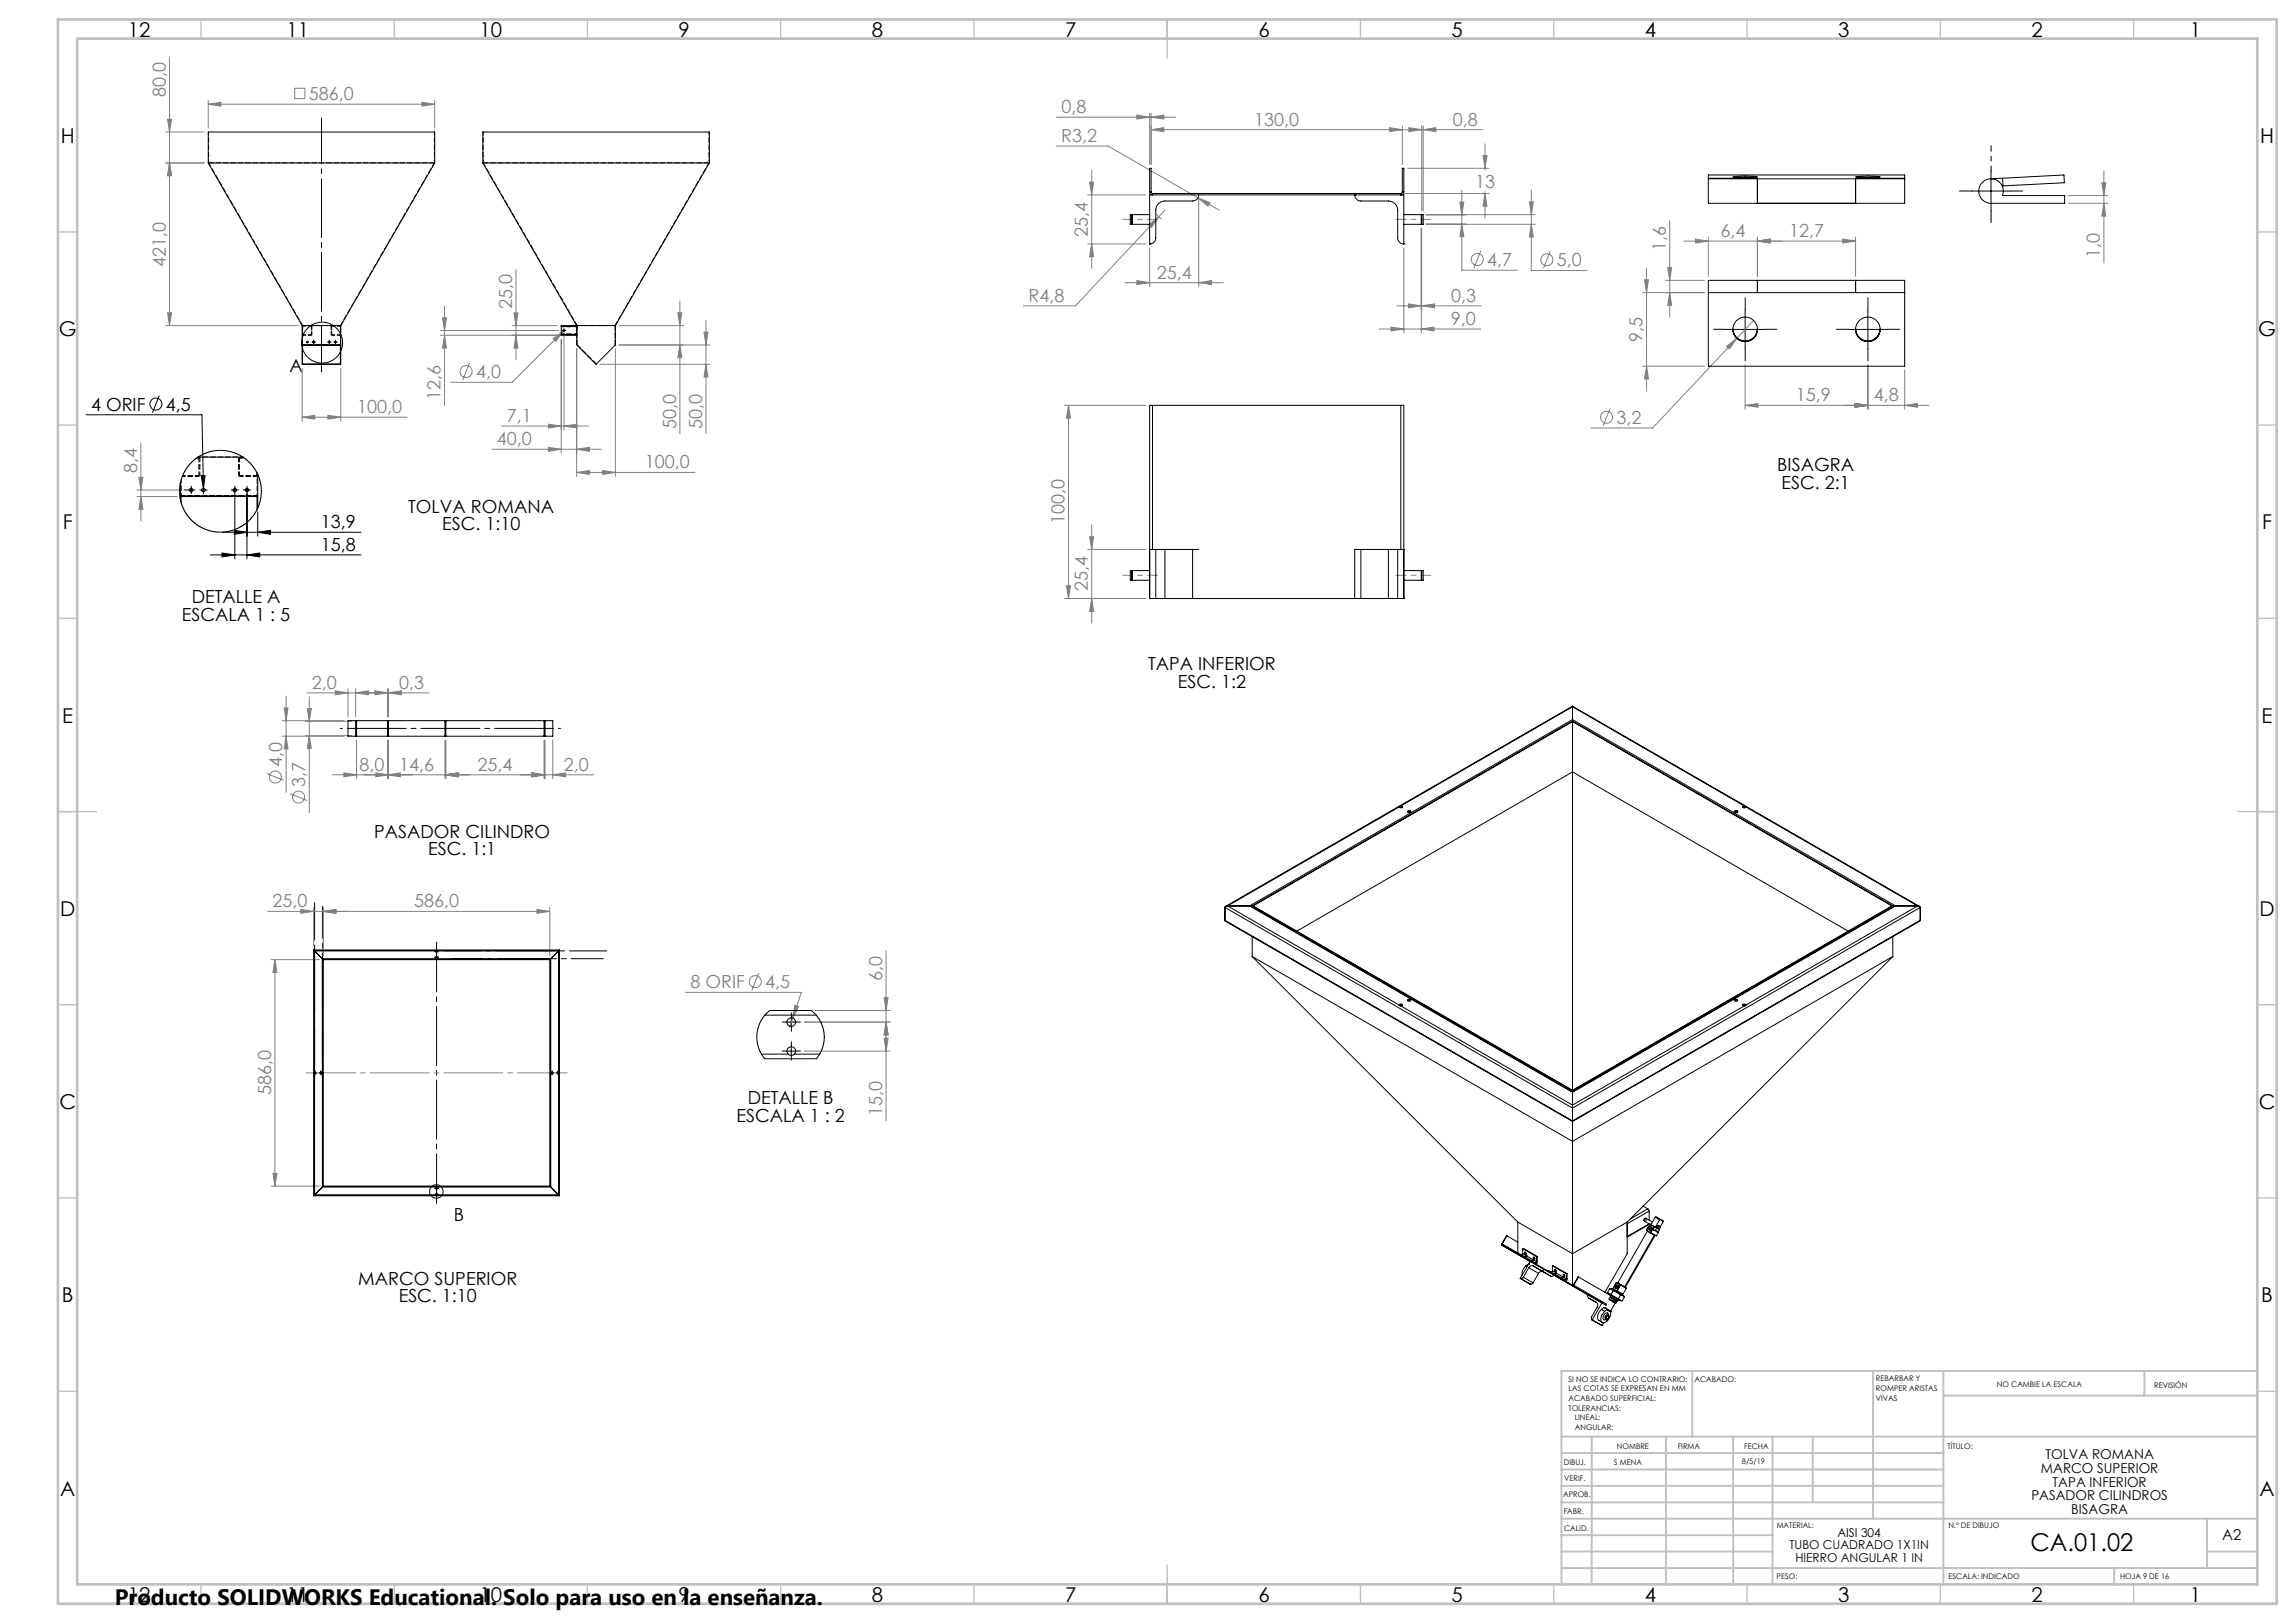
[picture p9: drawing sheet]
<svg xmlns="http://www.w3.org/2000/svg" width="594mm" height="420mm" viewBox="0 0 594 420" stroke-linecap="round" stroke-linejoin="round" font-family="sans-serif">
<defs><g id="words">
<text font-size="6.3" x="525.3" y="401.4">CA.01.02</text>
<text font-size="5.8" x="29.7" y="415.3">Producto SOLIDWORKS Educational. Solo para uso en la enseñanza.</text>
<g font-size="5.3">
<text x="33.1" y="9.5">12</text>
<text x="74.1" y="9.5">11</text>
<text x="124.1" y="9.5">10</text>
<text x="175.6" y="9.5">9</text>
<text x="225.6" y="9.5">8</text>
<text x="275.6" y="9.5">7</text>
<text x="325.6" y="9.5">6</text>
<text x="375.6" y="9.5">5</text>
<text x="425.6" y="9.5">4</text>
<text x="475.6" y="9.5">3</text>
<text x="525.6" y="9.5">2</text>
<text x="566.6" y="9.5">1</text>
<text x="15.7" y="37">H</text>
<text x="584.7" y="37">H</text>
<text x="15.2" y="87">G</text>
<text x="584.2" y="87">G</text>
<text x="16.2" y="137">F</text>
<text x="585.2" y="137">F</text>
<text x="16.1" y="187">E</text>
<text x="585.1" y="187">E</text>
<text x="15.5" y="237">D</text>
<text x="584.5" y="237">D</text>
<text x="15.4" y="287">C</text>
<text x="584.4" y="287">C</text>
<text x="16" y="337">B</text>
<text x="585" y="337">B</text>
<text x="15.5" y="387">A</text>
<text x="584.5" y="387">A</text>
<text x="33.1" y="414.5">12</text>
<text x="74.1" y="414.5">11</text>
<text x="124.1" y="414.5">10</text>
<text x="175.6" y="414.5">9</text>
<text x="225.6" y="414.5">8</text>
<text x="275.6" y="414.5">7</text>
<text x="325.6" y="414.5">6</text>
<text x="375.6" y="414.5">5</text>
<text x="425.6" y="414.5">4</text>
<text x="475.6" y="414.5">3</text>
<text x="525.6" y="414.5">2</text>
<text x="566.6" y="414.5">1</text>
</g>
<g font-size="4.7" fill="#808080">
<text x="42.9" y="25.2" transform="rotate(-90 42.9 25.2)">80,0</text>
<text x="79.9" y="25.9">586,0</text>
<text x="274.6" y="29.3">0,8</text>
<text x="324.5" y="32.5">130,0</text>
<text x="375.8" y="32.5">0,8</text>
<text x="274.5" y="36.8">R3,2</text>
<text x="381.6" y="48.6">13</text>
<text x="281.4" y="61.3" transform="rotate(-90 281.4 61.3)">25,4</text>
<text x="431" y="64.9" transform="rotate(-90 431 64.9)">1,6</text>
<text x="445.1" y="61.3">6,4</text>
<text x="462.9" y="61.3">12,7</text>
<text x="42.9" y="69" transform="rotate(-90 42.9 69)">421,0</text>
<text x="384.8" y="68.8">4,7</text>
<text x="402.8" y="68.9">5,0</text>
<text x="543.3" y="66.7" transform="rotate(-90 543.3 66.7)">1,0</text>
<text x="299.3" y="72.1">25,4</text>
<text x="132.5" y="80" transform="rotate(-90 132.5 80)">25,0</text>
<text x="266.1" y="78.1">R4,8</text>
<text x="375.5" y="78.1">0,3</text>
<text x="375.3" y="84.1">9,0</text>
<text x="425" y="88.4" transform="rotate(-90 425 88.4)">9,5</text>
<text x="123.2" y="97.9">4,0</text>
<text x="92.4" y="106.9">100,0</text>
<text x="114" y="103.5" transform="rotate(-90 114 103.5)">12,6</text>
<text x="464.6" y="103.9">15,9</text>
<text x="484.8" y="103.9">4,8</text>
<text x="131.1" y="109.2">7,1</text>
<text x="174.9" y="110.9" transform="rotate(-90 174.9 110.9)">50,0</text>
<text x="181.6" y="110.9" transform="rotate(-90 181.6 110.9)">50,0</text>
<text x="418.2" y="109.7">3,2</text>
<text x="128.5" y="115.2">40,0</text>
<text x="35.5" y="122.4" transform="rotate(-90 35.5 122.4)">8,4</text>
<text x="166.9" y="121.2">100,0</text>
<text x="275.4" y="135.7" transform="rotate(-90 275.4 135.7)">100,0</text>
<text x="281.4" y="153.1" transform="rotate(-90 281.4 153.1)">25,4</text>
<text x="80.7" y="178.3">2,0</text>
<text x="103.2" y="178.3">0,3</text>
<text x="73" y="198.5" transform="rotate(-90 73 198.5)">4,0</text>
<text x="79" y="203.7" transform="rotate(-90 79 203.7)">3,7</text>
<text x="93" y="199.5">8,0</text>
<text x="103.3" y="199.5">14,6</text>
<text x="123.6" y="199.5">25,4</text>
<text x="145.9" y="199.5">2,0</text>
<text x="70.5" y="234.8">25,0</text>
<text x="107.1" y="234.8">586,0</text>
<text x="178.6" y="255.7">8 ORIF</text>
<text x="198" y="255.7">4,5</text>
<text x="228.2" y="253.8" transform="rotate(-90 228.2 253.8)">6,0</text>
<text x="70.1" y="283.4" transform="rotate(-90 70.1 283.4)">586,0</text>
<text x="228.2" y="288.7" transform="rotate(-90 228.2 288.7)">15,0</text>
</g>
<g font-size="4.7">
<text x="74.9" y="96.2">A</text>
<text x="23.6" y="106.3">4 ORIF</text>
<text x="42.9" y="106.3">4,5</text>
<text x="459.8" y="121.9">BISAGRA</text>
<text x="460.9" y="126.4">ESC. 2:1</text>
<text x="83" y="136.7">13,9</text>
<text x="105.6" y="132.7">TOLVA ROMANA</text>
<text x="114.4" y="137.2">ESC. 1:10</text>
<text x="83" y="142.6">15,8</text>
<text x="47.1" y="160.6">ESCALA 1 : 5</text>
<text x="49.6" y="156.1">DETALLE A</text>
<text x="297.1" y="173.4">TAPA INFERIOR</text>
<text x="304.7" y="177.9">ESC. 1:2</text>
<text x="96.8" y="216.8">PASADOR CILINDRO</text>
<text x="110.7" y="221.3">ESC. 1:1</text>
<text x="193.4" y="285.7">DETALLE B</text>
<text x="190.5" y="290.2">ESCALA 1 : 2</text>
<text x="117.4" y="316">B</text>
<text x="92.7" y="332.5">MARCO SUPERIOR</text>
<text x="103.1" y="337">ESC. 1:10</text>
</g>
<text font-size="3.9" x="574.9" y="398.5">A2</text>
<g font-size="3.5">
<text x="529.2" y="377.6">TOLVA ROMANA</text>
<text x="528" y="381.2">MARCO SUPERIOR</text>
<text x="525.5" y="388.2">PASADOR CILINDROS</text>
<text x="531" y="384.7">TAPA INFERIOR</text>
<text x="535.9" y="391.8">BISAGRA</text>
</g>
<g font-size="3.2">
<text x="463" y="400.9">TUBO CUADRADO 1X1IN</text>
<text x="475.3" y="397.7">AISI 304</text>
<text x="464.5" y="404.1">HIERRO ANGULAR 1 IN</text>
</g>
<g font-size="2">
<text x="405.8" y="357.6">SI NO SE INDICA LO CONTRARIO:</text>
<text x="438.4" y="357.6">ACABADO:</text>
<text x="485.3" y="357.5">REBARBAR Y</text>
<text x="485.3" y="360">ROMPER ARISTAS</text>
<text x="516.6" y="359">NO CAMBIE LA ESCALA</text>
<text x="557.3" y="359.2">REVISIÓN</text>
<text x="405.8" y="360.1">LAS COTAS SE EXPRESAN EN MM</text>
<text x="405.8" y="362.6">ACABADO SUPERFICIAL:</text>
<text x="405.8" y="365.1">TOLERANCIAS:</text>
<text x="485.3" y="362.5">VIVAS</text>
<text x="407.4" y="367.6">LINEAL:</text>
<text x="407.4" y="370.1">ANGULAR:</text>
<text x="418.3" y="375">NOMBRE</text>
<text x="434" y="374.9">FIRMA</text>
<text x="451.2" y="374.9">FECHA</text>
<text x="503.9" y="374.9">TÍTULO:</text>
<text x="404.6" y="379.1">DIBUJ.</text>
<text x="404.7" y="383.3">VERIF.</text>
<text x="417.5" y="379.1">S MENA</text>
<text x="450.6" y="378.9">8/5/19</text>
<text x="404.4" y="387.4">APROB.</text>
<text x="404.5" y="391.8">FABR.</text>
<text x="459.6" y="395.5">MATERIAL:</text>
<text x="504.1" y="395.5">N.º DE DIBUJO</text>
<text x="404.7" y="396.1">CALID.</text>
<text x="459.6" y="408.5">PESO:</text>
<text x="504.1" y="408.6">ESCALA: INDICADO</text>
<text x="548.5" y="408.6">HOJA 9 DE 16</text>
</g>
</g></defs>
<g fill="none" stroke="#808080" stroke-width=".26">
<path d="M43.9 14.9v69.4M42.9 34.2h9.9M43.4 30.9h1l-.5 3.3zM53.9 27l3.2-.5v1zM53.9 26v7.2M53.9 27h58.6M76.2 22.8h2.7v2.7h-2.7zM109.1 26.5l3.4 .5-3.4 .5zM112.5 26v7.2M273.2 37.8h13.5l28.7 16.6M273.3 30.3h30.9M294.1 29.8l3.3 .5-3.3 .5z"/>
<path d="M297.4 29.3v13.3M297.8 33.6l3.3-.6v1.1zM297.8 33.6h85.8M297.8 30.3l3.3-.5v1zM297.8 29.3v13.3M359.5 33l3.3 .6-3.3 .5zM362.8 32.6v10M364.5 33l3.3 .6-3.3 .5zM367.8 32.6v22M368.2 33.6l3.3-.6v1.1zM368.2 32.6v22M384.2 37.2v6.8"/>
<path d="M42.9 42.2h9.9M43.9 42.2l.5 3.3h-1zM281.4 50.4h15M281.9 47.1h1l-.5 3.3zM282.4 44.1v25.4M297.1 58.2l2.7-2.1-1.9 2.8zM299.2 55.3l.7 1 .7 .3M299.8 56.1l-21.6 23h-13.4M301.4 54.4l-1.6 1.7M309.9 51.2l3.1 1.2-.5 .9zM310.1 51.4v22.7M363.4 50.1h21.8"/>
<path d="M364.2 43.6h21M367.7 59v27.1M367.8 59v21.1M368.8 58h10.4M368.8 55.6h10.4M369.2 55.5h28M369.2 58h28M377.7 52.3h1l-.5 3.3zM378.2 58l.5 3.3h-1zM378.2 49.3v20.6h14.3M383.7 40.3h1l-.5 3.3zM384.2 50.1l.5 3.3h-1z"/>
<path d="M384.2 49.6v6.8M395.7 52.2h1l-.5 3.3zM396.2 58l.5 3.3h-1zM396.2 49.2v20.8h14.3M432 57.1v25M535.2 52.6h10.1M535.2 50.6h10.1M543.8 47.3h1l-.5 3.3zM544.3 44.3v23.7M544.3 52.6l.5 3.3h-1zM115 79.2v25.7M133.5 69.7v23.4"/>
<path d="M175.9 77.9v34.3M281.4 63.1h15M282.4 63.1l.5 3.3h-1zM291.1 73.1h25.4M294.1 72.6l3.3 .5-3.3 .5zM297.4 64.1v10M310.1 73.1l3.3-.5v1zM361.4 79.1h21.8M363.2 64.2v21.9M364.4 78.7l3.3 .4-3.3 .5zM367.8 79.1l3.3-.4v.9zM383.1 64.9l-1.8 4.5"/>
<path d="M401.1 65l-1.8 4.4M425 75.7h16M425.4 72.4h1.1l-.5 3.3zM426 69.4v31.7M431 72.5h10M431.4 69.2h1.1l-.5 3.3zM432 75.7l.5 3.3h-1.1zM435.6 62.4h44.5M438.6 61.9l3.4 .5-3.4 .5zM442 61.4v10.1M454.7 61.4v10.1M454.7 62.4l3.3-.5v1z"/>
<path d="M476.7 61.9l3.4 .5-3.4 .5zM480.1 61.4v10.1M42.9 84.3h34.3M43.4 80.9h1l-.5 3.4zM78.2 95.3v13.7M88.2 95.3v13.7M114 86.8h30.2M114 85.5h30.5M114.5 82.2h1l-.5 3.3zM115 86.8l.5 3.3h-1zM121.5 93.9l-1.8 4.5M132.5 84.3h11.7"/>
<path d="M133 81h1l-.5 3.3zM133.5 86.8l.5 3.3h-1zM143.1 87.6l2.7-1.9-2 2.7zM145.2 87.8v29.5M145.9 87v24.2M146 85.4l-13.5 13.5h-15.9M149.2 90.3v33M155.2 94.3h28.5M159.2 90.3v33M160.2 89.3h23.5M160.2 84.3h16.7M175.4 80.9h1l-.5 3.4z"/>
<path d="M175.9 89.3l.5 3.3h-1zM182.1 86h1.1l-.6 3.3zM182.6 82.9v29.3M182.6 94.3l.6 3.3h-1.1zM356.8 85.1h26.3M359.9 84.6l3.3 .5-3.3 .5zM367.7 85.1l3.3-.5v1zM425 94.8h16M426 94.8l.5 3.3h-1.1zM446.7 89.6l2.6-2.1-1.9 2.8zM451.5 94.4v11.5M453.7 82.9l-26.1 27.9h-16"/>
<path d="M483.2 94.4v11.5M492.8 95.8v10.1M36.4 114.7v20.1M78.2 108l3.3-.5v1zM78.2 108h27.1M84.8 107.5l3.4 .5-3.4 .5zM127.2 116.3h28.3M129.8 110.3h22.5M141.9 115.8l3.3 .5-3.3 .5zM141.9 109.8l3.3 .5-3.3 .5zM145.9 110.3l3.3-.5v1zM149.2 116.3l3.3-.5v1z"/>
<path d="M275.4 104.9h21M276.4 104.9l.5 3.3h-1zM276.4 104.9v50M416.5 105.7l-1.7 4.5M451.5 104.9l3.3-.5v1zM451.5 104.9h47.6M479.9 104.4l3.3 .5-3.3 .5zM492.8 104.9l3.3-.5v1zM35.5 128.5h10.4M35.5 126.8h11.1M35.9 123.5h1.1l-.6 3.3zM36.4 128.5l.6 3.3h-1.1z"/>
<path d="M149.2 122.3l3.3-.5v1zM149.2 122.3h30.6M155.9 121.8l3.3 .5-3.3 .5zM281.9 138.9h1l-.5 3.3zM282.4 135.8v25.4M275.4 154.9h21M275.9 151.6h1l-.5 3.3zM281.4 142.2h15M282.4 154.9l.5 3.3h-1zM79.4 179.3h31.6M86.7 178.8l3.3 .5-3.3 .5zM90 178.3v7.2"/>
<path d="M92 179.3l3.3-.5v1zM92 178.3v7.2M97 178.8l3.3 .5-3.3 .5zM100.3 178.3v7.2M100.5 179.3l3.3-.5v1zM100.5 178.3v7.2M73 186.5h16M73 190.5h16M73.5 183.2h1l-.5 3.3zM74 190.5l.5 3.3h-1zM74 180.1v25M79 186.7h12"/>
<path d="M79 190.4h12M79.5 183.4h1l-.5 3.3zM80 180.3v30M80 190.4l.5 3.3h-1zM92.3 191.5v10M100.3 191.5v10M100.5 191.5v10M115.1 191.5v10M115.4 191.5v10M140.8 191.5v10M141 191.5v10M143 191.5v10"/>
<path d="M69 200.2l4.4 1.7M75 205.4l4.4 1.8M85.9 200.5h67.7M89 200l3.3 .5-3.3 .5zM97.2 200l3.3 .5-3.3 .5zM100.3 200.5l3.3-.5v1zM115.1 200.5l3.3-.5v1zM115.4 200.5l3.3-.5v1zM137.5 200l3.3 .5-3.3 .5zM137.7 200l3.3 .5-3.3 .5zM143 200.5l3.3-.5v1zM77.8 235.4l3.3 .4-3.3 .5z"/>
<path d="M81.1 234.9v9.9M83.6 235.8l3.3-.4v.9zM83.6 234.9v12.5M138.9 235.4l3.3 .4-3.3 .5zM142.2 234.9v12.5M142.2 235.8h-73M70.1 248.3h12.5M71.1 248.3v58.6M71.1 248.3l.5 3.4h-1zM177.3 256.8h30l-2.2 6.6M196.3 251.8l-1.8 4.4M228.7 258.2h1.1l-.6 3.3z"/>
<path d="M229.2 246.1v43.9M205.1 263.4l-.7 2.2M205.6 260.2l1 .3-1.5 2.9zM208.1 272h22.2M208.1 264.5h22.2M210.9 261.5h19.4M228.7 268.7h1.1l-.6 3.3zM229.2 264.5l.6 3.3h-1.1zM70.1 306.9h12.5M70.6 303.7h1l-.5 3.2zM425.2 315.7h1.1M425.4 315.3l.7 .7"/>
<path d="M425.7 315.2v1M426.1 315.3l-.7 .7"/>
<circle cx="382.2" cy="67.1" r="1.55"/>
<circle cx="400.2" cy="67.2" r="1.55"/>
<circle cx="120.6" cy="96.2" r="1.56"/>
<circle cx="415.6" cy="108" r="1.56"/>
<circle cx="71.2" cy="201.1" r="1.56"/>
<circle cx="77.2" cy="206.3" r="1.56"/>
<circle cx="195.4" cy="254" r="1.56"/>
</g>
<g fill="none" stroke="#000" stroke-width=".26">
<path d="M510.1 49.4h10M515.1 44.4v10.1M80.9 88.5h.5M81.1 88.3v.5M84.9 88.5h.5M85.2 88.3v.5M86.5 88.5h.5M86.8 88.3v.5M145.7 85.5h.5M145.9 85.3v.5M446.5 85.2h10M451.5 80.2v10"/>
<path d="M478.2 85.2h10M483.2 80.2v10M22.2 107.3h30l.4 19.1M41.2 102.4l-1.8 4.4M49 126.8h1M49.5 126.3v1M52 123.1h1.1l-.5 3.3zM52.1 126.8h1M52.6 126.3v1M57.5 137.7h35.9M60.3 126.8h.9M60.6 137.2l3.3 .5-3.3 .6z"/>
<path d="M60.7 126.3v1M60.7 127.8v16.8M63.4 126.8h1M63.9 126.3v1M63.9 127.8v16.8M66.7 137.7l3.3-.5v1.1zM66.7 132.5v6.3M54.4 143.6h39M57.4 143.1l3.3 .5-3.3 .5zM63.9 143.6l3.3-.5v1zM112.7 247.7h.5M112.7 246.3h.5"/>
<path d="M112.9 246v.5M112.9 247.5v.5M81.3 277.7h.5M81.5 277.4v.5M82.8 277.7h.5M83 277.4v.5M142.6 277.7h.5M142.8 277.4v.5M144.1 277.7h.5M144.3 277.4v.5M203.4 264.5h2.6M203.4 272h2.6"/>
<path d="M204.7 263.3v2.5M204.7 270.7v2.5M112.7 307.6h.5M112.7 309.1h.5M112.9 307.3v.5M112.9 308.8v.5"/>
<circle cx="83.3" cy="88.7" r="5.3"/>
<circle cx="40.3" cy="104.6" r="1.55"/>
<circle cx="112.9" cy="308.3" r="1.75"/>
</g>
<g fill="none" stroke="#000" stroke-width=".26" stroke-dasharray="15.2 1.3 1.3 1.3">
<path d="M510.1 49.4h-3.2M515.1 54.4v3.2M520.1 49.4h3.2M80.9 88.5h-.2M81.2 88.2v-.2M81.2 88.7v.3M81.4 88.5h.2M85 88.5h-.3M85.2 88.2v-.2M85.2 88.7v.3M85.5 88.5h.2M86.5 88.5h-.2"/>
<path d="M86.8 88.2v-.2M86.8 88.7v.3M87 88.5h.3M145.7 85.5h-.2M145.9 85.2v-.2M145.9 85.7v.2M146.2 85.5h.2M446.5 85.2h-3.2M451.5 80.2v-3.2M451.5 90.2v3.2M456.5 85.2h3.2M478.3 85.2h-3.2"/>
<path d="M483.3 80.2v-3.2M483.3 90.2v3.2M488.3 85.2h3.1M49 126.8h-1.4M49.5 126.3v-.5M49.5 127.3v.4M50 126.8h.4M52.2 126.8h-.5M52.7 126.3v-.5M52.7 127.3v.4M53.2 126.8h.4M60.3 126.8h-.5"/>
<path d="M60.8 126.3v-.5M60.8 127.3v.4M61.3 126.8h.4M63.4 126.8h-.4M63.9 126.3v-.5M63.9 127.3v.4M64.4 126.8h.5M112.7 247.7h-.2M112.7 246.2h-.2M112.9 247.5v-.2M112.9 248v.2M112.9 246v-.2"/>
<path d="M112.9 246.5v.2M113.2 247.7h.2M113.2 246.2h.2M81.3 277.6h-.2M81.5 277.4v-.2M81.5 277.9v.2M81.8 277.6h.2M82.8 277.6h-.2M83 277.4v-.2M83 277.9v.2M83.3 277.6h.2M142.6 277.6h-.2"/>
<path d="M142.9 277.4v-.2M142.9 277.9v.2M143.1 277.6h.2M144.1 277.6h-.2M144.4 277.4v-.2M144.4 277.9v.2M144.6 277.6h.2M203.5 264.5h-1.1M203.5 272h-1.1M204.7 263.2v-1.1M204.7 265.7v1.2M204.7 270.7v-1.1"/>
<path d="M204.7 273.2v1.2M206 264.5h1.1M206 272h1.1M112.7 307.5h-.2M112.7 309h-.2M112.9 307.3v-.2M112.9 307.8v.2M112.9 308.8v-.2M112.9 309.3v.2M113.2 307.5h.2M113.2 309h.2"/>
</g>
<path d="M515.1 44.4v-6.7" fill="none" stroke="#000" stroke-width=".26" stroke-dasharray="15.2 1.3 1.3 1.3" stroke-dashoffset="13.8"/>
<path d="M83.2 96.2v-65.6" fill="none" stroke="#000" stroke-width=".26" stroke-dasharray="15.2 1.3 1.3 1.3" stroke-dashoffset="3.4"/>
<path d="M88 188.5h57" fill="none" stroke="#000" stroke-width=".26" stroke-dasharray="15.2 1.3 1.3 1.3" stroke-dashoffset="-1.8"/>
<path d="M81.4 233.6v42.2M157 246.1h-42.2" fill="none" stroke="#000" stroke-width=".26" stroke-dasharray="15.2 1.3 1.3 1.3" stroke-dashoffset="5.6"/>
<path d="M83.4 234.5v39.5M156.1 248.1h-39.5" fill="none" stroke="#000" stroke-width=".26" stroke-dasharray="15.2 1.3 1.3 1.3" stroke-dashoffset="6.9"/>
<path d="M112.9 311.4v-67.6" fill="none" stroke="#000" stroke-width=".26" stroke-dasharray="15.2 1.3 1.3 1.3" stroke-dashoffset="2.4"/>
<path d="M290.4 56.8h9M370.2 56.8h-9M290.4 148.9h9M370.2 148.9h-9" fill="none" stroke="#808080" stroke-width=".26" stroke-dasharray="15.2 1.3 1.3 1.3" stroke-dashoffset="12.6"/>
<path d="M492.8 75.7h-14.7" fill="none" stroke="#808080" stroke-width=".26" stroke-dasharray="15.2 1.3 1.3 1.3" stroke-dashoffset="7.4"/>
<path d="M146.7 277.6h-67.6" fill="none" stroke="#808080" stroke-width=".26" stroke-dasharray="15.2 1.3 1.3 1.3" stroke-dashoffset="2.4"/>
<g fill="none" stroke="#c0c0c0" stroke-width=".35">
<path d="M52 5v5M102 5v5M152 5v5M202 5v5M252 5v5M302 5v10M352 5v5M402 5v5M452 5v5M502 5v5M552 5v5M15 60h5"/>
<path d="M584 60h5M15 110h5M584 110h5M15 160h5M584 160h5M15 210h10M579 210h10M15 260h5M584 260h5M15 310h5M584 310h5M15 360h5"/>
<path d="M584 360h5M52 410v5M102 410v5M152 410v5M202 410v5M252 410v5M302 405v10M352 410v5M402 410v5M452 410v5M502 410v5M552 410v5"/>
</g>
<g fill="none" stroke="#c0c0c0" stroke-width=".5">
<path d="M437.8 354.8v17M484.6 354.8v38.2M502.8 354.8v55.2M554.8 354.8v6.4M584 354.8h-180v55.2M404 371.8h180M404 376h98.8M411.8 371.8v38.2M431 371.8v38.2M448.4 371.8v38.2M458.6 371.8v38.2M469 371.8v17"/>
<path d="M502.8 361.2h81.2M404 388.8h98.8M404 384.5h98.8M404 380.3h98.8M404 397.3h54.6M404 393h180M571 393v12.8M404 405.8h180M404 401.5h54.6M547 405.8v4.2M571 401.5h13"/>
</g>
<path d="M15 5h574v410h-574zM20 10h564v400h-564z" fill="none" stroke="#c0c0c0" stroke-width=".7"/>
<g fill="#000">
<path d="M52 123.1h1.1l-.5 3.3z"/>
<path d="M66.7 137.7l3.3-.5v1.1zM60.6 137.2l3.3 .5-3.3 .6zM63.9 143.6l3.3-.5v1zM57.4 143.1l3.3 .5-3.3 .5z"/>
</g>
<g fill="#808080">
<path d="M476.7 61.9l3.4 .5-3.4 .5zM454.7 62.4l3.3-.5v1z"/>
<path d="M297.8 30.3l3.3-.5v1zM294.1 29.8l3.3 .5-3.3 .5zM454.7 62.4l3.3-.5v1zM438.6 61.9l3.4 .5-3.4 .5zM479.9 104.4l3.3 .5-3.3 .5zM451.5 104.9l3.3-.5v1zM492.8 104.9l3.3-.5v1zM479.9 104.4l3.3 .5-3.3 .5zM149.2 116.3l3.3-.5v1zM141.9 115.8l3.3 .5-3.3 .5zM155.9 121.8l3.3 .5-3.3 .5zM149.2 122.3l3.3-.5v1zM145.9 110.3l3.3-.5v1zM141.9 109.8l3.3 .5-3.3 .5z"/>
<path d="M53.9 27l3.2-.5v1zM109.1 26.5l3.4 .5-3.4 .5zM78.2 108l3.3-.5v1zM84.8 107.5l3.4 .5-3.4 .5zM297.8 33.6l3.3-.6v1.1zM359.5 33l3.3 .6-3.3 .5zM395.7 52.2h1l-.5 3.3zM396.2 58l.5 3.3h-1zM368.2 33.6l3.3-.6v1.1zM364.5 33l3.3 .6-3.3 .5zM359.9 84.6l3.3 .5-3.3 .5zM367.7 85.1l3.3-.5v1zM367.8 79.1l3.3-.4v.9zM364.4 78.7l3.3 .4-3.3 .5zM378.2 58l.5 3.3h-1zM377.7 52.3h1l-.5 3.3zM384.2 50.1l.5 3.3h-1zM383.7 40.3h1l-.5 3.3zM310.1 73.1l3.3-.5v1zM294.1 72.6l3.3 .5-3.3 .5zM297.1 58.2l.8 .7 1.9-2.8zM309.9 51.2l2.6 2.1 .5-.9zM92 179.3l3.3-.5v1zM86.7 178.8l3.3 .5-3.3 .5zM89 200l3.3 .5-3.3 .5zM100.3 200.5l3.3-.5v1zM97.2 200l3.3 .5-3.3 .5zM115.1 200.5l3.3-.5v1zM115.4 200.5l3.3-.5v1zM137.5 200l3.3 .5-3.3 .5zM137.7 200l3.3 .5-3.3 .5zM143 200.5l3.3-.5v1zM100.5 179.3l3.3-.5v1zM97 178.8l3.3 .5-3.3 .5zM83.6 235.8l3.3-.4v.9zM138.9 235.4l3.3 .4-3.3 .5zM446.7 89.6l.7 .7 1.9-2.8zM143.1 87.6l.7 .8 2-2.7zM205.6 260.2l-.5 3.2 1.5-2.9z"/>
<path d="M426 94.8l.5 3.3h-1.1zM425.4 72.4h1.1l-.5 3.3z"/>
<path d="M43.4 80.9h1l-.5 3.4zM43.9 42.2l.5 3.3h-1zM275.9 151.6h1l-.5 3.3zM276.4 104.9l.5 3.3h-1zM544.3 52.6l.5 3.3h-1zM543.8 47.3h1l-.5 3.3zM182.6 94.3l.6 3.3h-1.1zM182.1 86h1.1l-.6 3.3zM133.5 86.8l.5 3.3h-1zM133 81h1l-.5 3.3zM115 86.8l.5 3.3h-1zM114.5 82.2h1l-.5 3.3zM228.7 268.7h1.1l-.6 3.3zM229.2 264.5l.6 3.3h-1.1z"/>
<path d="M36.4 128.5l.6 3.3h-1.1zM35.9 123.5h1.1l-.6 3.3z"/>
<path d="M282.4 154.9l.5 3.3h-1zM281.9 138.9h1l-.5 3.3z"/>
<path d="M432 75.7l.5 3.3h-1.1zM431.4 69.2h1.1l-.5 3.3z"/>
<path d="M79.5 183.4h1l-.5 3.3zM80 190.4l.5 3.3h-1z"/>
<path d="M73.5 183.2h1l-.5 3.3zM74 190.5l.5 3.3h-1zM71.1 248.3l.5 3.4h-1zM70.6 303.7h1l-.5 3.2zM175.4 80.9h1l-.5 3.4zM175.9 89.3l.5 3.3h-1zM228.7 258.2h1.1l-.6 3.3zM229.2 264.5l.6 3.3h-1.1z"/>
<path d="M43.4 30.9h1l-.5 3.3zM43.9 42.2l.5 3.3h-1z"/>
<path d="M281.9 47.1h1l-.5 3.3zM282.4 63.1l.5 3.3h-1z"/>
<path d="M77.8 235.4l3.3 .4-3.3 .5zM83.6 235.8l3.3-.4v.9z"/>
</g>
<g fill="none" stroke="#000" stroke-width=".26">
<path d="M53.9 42.2h58.6M53.9 42.2l24.3 42.1M53.9 42.2v-8h58.6v8M112.5 42.2l-24.3 42.1M124.9 42.2h58.6M124.9 42.2v-8h58.6v8M124.9 42.2l24.3 42.1v5l5 5 5-5v-5M183.5 42.2l-24.3 42.1M292.4 55.5h.4v2.5h-.4zM292.8 58h.1M292.8 55.6h.1M297.4 49.7a.72 .72 0 0 0 .8 .7"/>
<path d="M297.4 55.5h-4.5v2.5h4.5M297.4 49.7h.4M297.4 49.7v-6.1h.4v6.1M297.8 49.7l.4 .4M298 50.4h-.6v12.7M298.2 50.4h65v12.7M298.2 50.1v.3M298.2 50.1h64.2M310.1 50.4a1.57 1.57 0 0 1-1.6 1.6h-7.1a2.39 2.39 0 0 0-2.4 2.4v7.1a1.57 1.57 0 0 1-1.6 1.6M350.5 50.4a1.57 1.57 0 0 0 1.6 1.6h7.1a2.39 2.39 0 0 1 2.4 2.4v7.1a1.57 1.57 0 0 0 1.6 1.6M350.5 50.4h.1M362.8 49.7l-.4 .4"/>
<path d="M362.8 49.7h.4M362.8 49.7v-6.1h.4v6.1M363.2 49.7a.73 .73 0 0 1-.8 .7v-.3M363.2 55.5h4.5v2.5h-4.5M367.7 58h.1M367.7 55.6h.1M367.8 55.5h.4v2.5h-.4zM442 46.3v6.3h50.8v-6.3M442 46.3h50.8M442 46.1h12.7v.2M442 46.3v-1h50.8v1M448.3 45.8l2.5-.2 3.9 .2-2.3 .1z"/>
<path d="M454.7 46.3v6.3zM480.1 46.3v6.3zM480.1 45.8l2.6-.2 3.7 .2-2.1 .1zM492.8 46.1h-12.7v.2M512.6 47.5a3.2 3.2 0 0 1 4-.8 3.2 3.2 0 0 1 1.5 3.9h16v2h-19a3.2 3.2 0 0 1-2.5-5.1zM518 48.1h.2M518.1 46.1l15.9-.8 .1 2-15.9 .8M518.1 46.1l.1 2M518.1 46.1l-3.2 .2M297.4 63.1h.1M363.2 63.1h.1M442 75.7v-3.2h50.8v3.2"/>
<path d="M442 75.7v19.1h50.8v-19.1M442 75.7h50.8M454.7 72.5v3.2zM480.1 72.5v3.2zM78.2 84.3h10M78.2 89.3h10M78.2 84.3v10h10v-10M78.2 89.3h9.9v4.9h-9.9zM145.2 86.6v.2h4M145.2 86.6h4M145.2 84.5h4M145.2 84.5v2.1"/>
<path d="M159.2 84.3h-14v.2M448.3 85.2a3.2 3.2 0 0 0 3.2 3.1 3.2 3.2 0 0 0 3.2-3.1M448.3 85.1a3.2 3.2 0 0 0 3.2 3.1 3.2 3.2 0 0 0 3.2-3.1M480.1 85.2a3.2 3.2 0 0 0 3.1 3.1 3.2 3.2 0 0 0 3.2-3.1M480.1 85.1a3.2 3.2 0 0 0 3.1 3.1 3.2 3.2 0 0 0 3.2-3.1M51.2 118.3h11.7M298.2 104.9h-.8v50M298.2 104.9v37.3M298.2 104.9h64.2M362.4 104.9h.8v50M362.4 104.9v37.3M46.7 128.3h20"/>
<path d="M46.7 124.9v4.4M46.8 130.1v-1.6h19.7v3.4M66.7 122.8v8.7M292.4 147.7h.4v2.5h-.4zM292.8 150.1h.1M292.8 147.7h.1M297.4 147.7h-4.5v2.5h4.5M297.4 142.2h1.6M297.4 154.9h1.6M297.4 142.2h.1M297.4 154.9h.1M299 142.2h2.4"/>
<path d="M299 154.9h2.4M299 142.2v12.7M301.4 154.9h7.1M301.4 142.2h7.1M301.4 142.2v12.7M308.5 142.2h1.6M308.5 154.9h42M308.5 142.2v12.7M350.5 154.9h1.6M352.1 142.2h-1.6v12.7M352.1 154.9h7.1M352.1 142.2v12.7"/>
<path d="M352.1 142.2h7.1M359.2 154.9h2.4M359.2 142.2h2.4M359.2 142.2v12.7M361.6 142.2h1.6M361.6 154.9h1.6M361.6 142.2v12.7M363.2 147.7h4.5v2.5h-4.5M363.2 154.9h.1M363.2 142.2h.1M367.7 150.1h.1M367.7 147.7h.1"/>
<path d="M367.8 147.7h.4v2.5h-.4zM90 186.5h2v4h-2zM92 186.7h.3M92 190.4h.3M92.3 186.5h8v4h-8zM100.3 186.7h.2M100.3 190.4h.2M100.5 186.5h14.6v4h-14.6zM115.1 186.7h.3M115.1 190.4h.3M115.4 186.5h25.4v4h-25.4zM140.8 186.7h.2"/>
<path d="M140.8 190.4h.2M141 186.5h2v4h-2zM406.8 182.8v.1M406.8 186.2v.4M406.8 182.8l-89.7 51.7M406.8 182.8l89.8 51.7M406.8 182.9v3.3M406.8 186.7v95.4M406.8 186.7l-82.6 47.7 82.6 47.7M406.8 186.7l82.6 47.7-82.6 47.7M406.8 186.6l82.9 47.8M406.8 186.6l-82.8 47.8"/>
<path d="M406.8 182.9l-44.4 25.6M406.8 186.2l-83.5 48.2M406.8 182.9l44.4 25.6M406.8 186.2l83.6 48.2M362 208.8l-44.4 25.6M362.4 208.5l.4 .2a.4 .4 0 0 1-.3 .4 .4 .4 0 0 1-.5-.3M362.4 208.5l-.4 .3M362.4 208.8l-.4 .1M362.4 208.8l.4 .1M362.4 208.8l-.3 .2M364.1 209.9a.4 .4 0 0 1 .5-.2 .4 .4 0 0 1 .3 .5l-.5 .1zM364.1 210.1l.5-.1 .3 .1"/>
<path d="M448.7 209.9a.47 .47 0 0 1 .5-.2 .47 .47 0 0 1 .3 .4 .47 .47 0 0 1-.5 .2 .47 .47 0 0 1-.3-.4zM448.7 210.1l.4-.1 .4 .1M451.2 208.5l-.4 .2a.47 .47 0 0 0 .4 .4 .47 .47 0 0 0 .5-.3M451.2 208.5l.5 .3M451.2 208.8l.5 .1M451.2 208.8l-.4 .1M451.2 208.8l.4 .2M451.7 208.8l44.4 25.6M316.9 238.1l.2 .3 89.7 51.8M316.9 234.8v3.3M316.9 234.8l89.9 52M316.9 238.1l89.9 52"/>
<path d="M317.6 234.4l-.5 .1-.2 .3M317.6 234.4h5.7M317.6 234.4l44.4 25.7M323.3 234.4l.5 .1 83 48M323.3 234.4l83.5 48.3M324 234.4v.3M324 234.4l82.8 47.9M489.7 234.4l-82.9 47.9M489.7 234.4v.3M490.4 234.4l-.5 .1-83.1 48M490.4 234.4h5.7M490.4 234.4l-83.6 48.3"/>
<path d="M496.1 234.4l.7 .4M496.1 234.4l.5 .1 .2 .3M496.1 234.4l-44.4 25.7M496.8 238.1l-.2 .3-89.8 51.8M496.8 234.8v3.3M496.8 234.8l-90 52M496.8 238.1l-90 52M81.1 245.8l.3 .3M81.1 245.8h63.6M81.1 245.8v63.6M81.4 246.1h31.4M81.4 246.1l2 2"/>
<path d="M81.4 246.1v31.4M83.4 248.1l.2 .2M83.4 248.1h59.1M83.4 248.1v59.1M83.6 248.3h58.6M83.6 248.3v58.6M112.8 246.1a.23 .23 0 0 0 0 .3 .23 .23 0 0 0 .3 0 .23 .23 0 0 0 0-.3M112.8 246.1h.3M113.1 246.1h31.4M142.2 248.3v58.6M142.5 248.1l-.3 .2M142.5 248.1v59.1"/>
<path d="M144.5 246.1v31.4M144.5 246.1l-2 2M144.7 245.8l-.2 .3M144.7 245.8v63.6M324 242.4v5.1M324 247.5l82.8 47.9 82.9-47.9M324 247.5l68.7 68.7M335.5 241l71.3-41.2 71.4 41.2M364.1 258.7a.4 .4 0 0 1 .5-.1 .4 .4 0 0 1 .3 .4l-.5 .1zM364.1 259l.5-.2 .3 .2M448.7 258.7a.47 .47 0 0 1 .5-.1 .47 .47 0 0 1 .3 .4 .47 .47 0 0 1-.5 .1 .47 .47 0 0 1-.3-.4zM448.7 259l.4-.2 .4 .2"/>
<path d="M489.7 242.4v5.1M489.7 247.5l-68.7 68.7M81.4 277.5v.3M81.4 277.5a.21 .21 0 0 1 .3 0 .21 .21 0 0 1 0 .3 .21 .21 0 0 1-.3 0M81.4 277.8v31.4M144.5 277.5v.3M144.5 277.5a.23 .23 0 0 0-.3 0 .23 .23 0 0 0 0 .3 .23 .23 0 0 0 .3 0M144.5 277.8v31.4M197 272.8h6.9M197.9 262.7h13.2M198.2 262.3l.9-.8h10.8l.7 .6 1.1 1.3 .7 1.3 .7 1.9 .2 1.4-.2 1.8-.4 1.7-1.5 2.4-13.4 .1-1-1.5-.5-1.3-.4-1.7-.1-1.5 .2-1.4 .5-1.8zM203.9 272.8a1.12 1.12 0 0 1 0-1.6 1.12 1.12 0 0 1 1.6 0 1.12 1.12 0 0 1 0 1.6"/>
<path d="M203.9 272.8a1.14 1.14 0 0 0 1.6 0M205.5 272.8h6.6M362 260.1l.4 .2M362 260.1a.48 .48 0 0 1 .4-.3 .48 .48 0 0 1 .5 .4l-.5 .1M362 260.2l.3-.2 .5 .2M362.4 260.3l44.4 25.7M450.8 260.2l.4-.2 .5 .2M451.2 260.3l-44.4 25.7M451.7 260.1l-.5 .2M451.7 260.1a.42 .42 0 0 0-.5-.3 .42 .42 0 0 0-.3 .5h.3M406.8 286v.8M406.8 290.1v.1"/>
<path d="M406.8 282.5v.2M406.8 282.3v.2M406.8 282.7v3.3M406.8 286.8v3.3M406.8 290.2v42.4M81.1 309.4h63.6M81.4 309.2l-.3 .2M81.4 309.2h31.4M83.4 307.2l-2 2M83.4 307.2h59.1M83.6 306.9l-.2 .3M83.6 306.9h58.6"/>
<path d="M112.8 309.2a.21 .21 0 0 1 0-.3 .21 .21 0 0 1 .3 0 .21 .21 0 0 1 0 .3M112.8 309.2h.3M113.1 309.2h31.4M142.2 306.9l.3 .3M142.5 307.2l2 2M144.5 309.2l.2 .2M389.9 319.8l-1.2 2.1M389.9 319.8l-1.4 2.1M389.9 319.8l2.8 1.6M392.7 316.2l14.1 8.2 14.2-8.2M392.7 316.2v8.2M421 316.2v8.2l-5.8 10"/>
<path d="M425.1 312.1l1.2 .7M425.4 315.5l.1 .5a.42 .42 0 0 1-.1-.5 .42 .42 0 0 1 .4-.2zM425.6 315.3l-.2 .6M425.7 315.3h-.1M425.9 318.3l.1 .1M426 318.4l1 .6M426.2 318.6l1.8 1M426.2 318.6l-7.7 13.4M426.3 312.8l.3 .6M426.3 312.8l-4.4 2.6M426.3 318.6h-.1M426.5 317.5h.1"/>
<path d="M426.4 317.5l-.5 .8M426.6 317.7a.41 .41 0 0 0 .1 .6 .41 .41 0 0 0 .6-.2M426.6 317.7a.41 .41 0 0 1 .6-.3 .41 .41 0 0 1 .1 .7M426.6 317.7h.1M426.6 316.7l-5.6 3.4M426.6 313.4l-5.6 3.3M426.6 313.4v2.4M426.6 316.7h.1M426.6 316.7l-5.6 3.3M426.7 317.7a.34 .34 0 0 1 .5-.1 .34 .34 0 0 1 0 .5M426.7 317.7a.34 .34 0 0 0 .1 .5 .34 .34 0 0 0 .4-.1M426.7 317.7l.3 .2"/>
<path d="M426.9 316.8l1 .6M426.9 316.8l.1 .1M426.9 316.8l-.9 1.6M426.9 316.8h.1M426.9 316.8l.2 .2M427 317.9l.2 .2M427 319h.1M427 318v.3M427.1 317l1.1 .6M427.2 318.1h.1M427.5 316.2l-1.6-.9a.48 .48 0 0 0-.4 .7l1.6 1M427.7 318.2l1.2 .7"/>
<path d="M427.7 318.2l.4 .2M427.9 317.4h.1M427.9 317.4l-.9 1.6M428 317.4l.1 .1M428 317.4l-.9 1.6M428 319.5v.1M428 319.6l.2 .1M428 319.6l-7.7 13.4M428.1 317.5l-.4 .7M428.1 317.5l.1 .1M428.1 319.6l.1 .1M428.2 319.7l-7.7 13.4"/>
<path d="M428.2 318.2l.5 .2M428.2 315l1.2 .6M428.2 315l-1.1 2M428.4 314.9l1.1 .7M428.4 314.9l1.8 1.1M428.4 314.9l-.2 .1M428.5 318.7l.4 .2M428.7 317.9l.3 .1M428.9 317.2l-.3 .4 .1 .3M428.9 317.2l-.2 .6M429 317.2h-.1M429 319l-.5 .8-1.4-.8"/>
<path d="M429.1 317.2a.45 .45 0 0 0-.4 .2 .45 .45 0 0 0 0 .5M429.1 317.4l.2-.1a.38 .38 0 0 1 .1 .5 .38 .38 0 0 1-.5 .2zM429.1 317.2a.44 .44 0 0 0-.4 .7M429.1 317.2h-.2M429.1 317.2l.3 .1M429.2 318.1l.1 .1M429.2 318v.1M429.3 318.2l-.4 .7M429.4 315.6l-1.2 2M429.5 315.6h-.1M429.5 315.6l.7 .4M430.2 316l-.7 1.5"/>
<path d="M388.5 321.9l.1 .3M388.5 321.9h.2M388.6 322.2l25.8 15M388.6 322.2l7.5 4.3M388.7 321.9v.2M388.7 321.9l4 2.4M388.7 322.1l-.1 .1M388.7 322.1l18.2 10.5M392.8 324.5l.1-.2 3.6 2.1M393.3 330.8h.1M393.3 330.8l2.6 1.5M393.9 323.1l3.6 2.1"/>
<path d="M393.9 323.1h.2l3.6 2M393.9 323.1v1.3l1 .6M394 324.5l-.3 .2M394.1 330.5l-.4 .4-.4-.1M394.1 330.5l2.5 1.5M394.4 324.1a.27 .27 0 0 1 .4 .1 .27 .27 0 0 1-.1 .4zM394.6 324l.3 .5M394.8 327.6a2.72 2.72 0 0 0-1 2.4M394.8 325l-.2 .3zM394.8 327.6l.3 .1M394.9 325h.1M394.9 325l1.8 1"/>
<path d="M395.5 327.1h.1M395.5 327.1l-.7 .5M395.5 328.1l-1.4 2.4M395.5 328.1l2.5 1.4M395.9 332.3h.1M395.9 326.4l-2.6 4.4M396.5 326.4l.8 .4 .3-.3a.34 .34 0 0 1 0 .4 .34 .34 0 0 1-.3 .2M396.5 326.4l-.2 .1M396.6 326.1l-.2 .2 .3-.3zM396.6 332l-.2 .3h-.5M396.7 325.4a.27 .27 0 0 1 .3 .1 .27 .27 0 0 1-.1 .4zM396.7 327.6l2.1 1.2h.4l.3-.3"/>
<path d="M396.7 327.6a.87 .87 0 0 0-1.2 .5M396.7 327.6l4.5 2.7M396.7 326l.8 .5M396.8 325.3l.3 .5M397.5 325.2v1.3M397.6 326.5h.1M397.7 325.1v1.3l-.2 .1M397.7 325.1l-.2 .1M398 329.5a.89 .89 0 0 1 1.2-.4l2 1.2M398 329.5l-1.4 2.5M400.5 328.9l.1-.1 3.6 2M401.7 327.6v1.3l.9 .5"/>
<path d="M401.7 327.6l3.6 2.1M401.7 327.6l3.7 2M401.7 328.9l-.3 .3M402 330l-.4 .3h-.4M402.2 328.5l.3 .2v.4l-.3-.2zM402.3 328.5l.2 .4M402.3 328.7l.1-.1 .1 .3M402.5 328.9l.1 .1M402.6 329.4l-.3 .3M402.6 329.4l1.8 1.1M404.2 330.8l.8 .5 .2-.3a.3 .3 0 0 1 .2 .4 .3 .3 0 0 1-.3 .2M404.2 330.8l-.1 .2"/>
<path d="M404.4 329.8a.27 .27 0 0 1 .4 .2 .27 .27 0 0 1-.2 .3zM404.4 330.5h.1M404.4 330.5l-.3 .3 .3-.3M404.4 330.5l.9 .5M404.5 329.8l.3 .5M404.6 329.8v.2M404.7 329.9v.4M405.3 331h.1M405.3 329.7v1.3M405.4 329.6v1.3l-.1 .1M405.4 329.6l-.1 .1M407 332.5l-.1 .1"/>
<path d="M407 332.5l.1 .1M407.1 332.6l-.1 .2-.1-.2M407.1 332.6l8.5 4.9M408.4 330.5l8.3 4.8M408.4 330.5l-1.3 2.1M408.4 330.5l-1.4 2M410.8 335.1v.6l.2 .2M410.8 335.1h.1M411 335.9l2 1.2a.89 .89 0 0 1 .2 1.2l-1.4 2.5-.1 .3 .2 .5M411 335.9l2 1.2M414.3 338.9a2.05 2.05 0 0 0-.6 2.8l.8 .5M414.3 338.9l.8 .5"/>
<path d="M414.4 337.2l1.1 .5M414.4 337.2l-2.5 4.4M415 338.3l1 .6M415 338.3l.9 .5M415 338.3l-.7 .6M415.2 340a.49 .49 0 0 1 .6-.3 .49 .49 0 0 1 .3 .6 .79 .79 0 0 0-.6 1.1 .53 .53 0 0 1-.7 0 .53 .53 0 0 1 0-.7zM415.9 338.8l-.8 .6M415.9 338.8l.1 .1M415.9 339.1l.7 .4 .1-.2M415.9 339.1l.8 .2M415.9 334.5l.4 .3zM416 338.9l-.1 .2"/>
<path d="M416.3 334.8l.5 .1M416.3 334.8l1.4 .8M416.3 336.1l1.2 .7M416.3 336.3l1 .6M416.5 335.7l1.2 .7M416.5 333.5h.3M416.6 335.4l1.8 1M416.6 335.6l1.6 .9M416.7 339.3a2.38 2.38 0 0 1-2.1 2.9 1.38 1.38 0 0 1-.1-2l.6-.8M416.7 335.1l-.1 .1M416.8 334.9l.9 .7M417 333.6l-.2-.1 .6 .4"/>
<path d="M417 333.6l1.4 .8M417 333.6l.3 .4M417 333.6l-.6-.1-.5 .9M417.3 336.9l.5 .1 .1 .2M417.3 334l1.1 .4M417.3 334l-.5 .9M417.3 333.5l1 .5M417.4 333.9l1.9 1M417.5 336.8l-.2 .1M417.5 333.6l-.1 .3M417.5 336.8l.6 .3M417.7 335.6l1 .4"/>
<path d="M417.7 335.6l1.4 .9M417.7 336.4l.4 .3M417.7 336.4l-.2 .4M417.9 337.2l-1.2 2.1M417.9 332.8a.42 .42 0 0 0 .1 .6 .42 .42 0 0 0 .6-.2M417.9 332.8a.42 .42 0 0 1 .6-.3 .42 .42 0 0 1 .1 .7M417.9 332.8h.1M418 337.1l-.1 .1M418 332.8a.33 .33 0 0 1 .5-.1 .33 .33 0 0 1 .1 .4M418 332.8a.34 .34 0 0 0 .1 .6 .34 .34 0 0 0 .5-.3M418 332.8l.4 .2M418.1 336.7l.2 .1"/>
<path d="M418.1 337.1l-.2 .1M418.1 331.9l-.8 1.6M418.2 331.9l.4 .2M418.2 336.5l.2 .1M418.2 331.9l1 .6M418.2 331.9l-.9 1.6M418.2 336.5l-.1 .2M418.3 336.8h.1M418.3 336.8l-.2 .3M418.3 334l.1 .1M418.4 334.4l.8 .7M418.4 334.4l1.4 .9"/>
<path d="M418.4 333l-.1 .4M418.4 336.4l.2 .2M418.4 336.6l-.1 .2M418.4 336.4l-.2 .1M418.4 333l.2 .1M418.5 332l1.8 1M418.5 332l.1 .1M418.6 332.1l1.6 .9M418.6 336.1l-.2 .3M418.6 336.6h-.2M418.6 333.1v.1M418.6 332.8l-.2 .2"/>
<path d="M418.7 336l.4 .5M418.7 336.3l-.1 .3M419.1 336.5l.6 .1M419.2 332.5h.1M419.2 332.5l-.9 1.5M419.2 335.1l.6 .2M419.2 335.1l-.5 .9M419.3 332.5l1.5 .9-.4-.3M419.3 332.5l-.9 1.6M419.3 334.9l.2 .2M419.4 334.7l-.1 .2M419.5 335l.6 .4-.3-.1"/>
<path d="M419.6 334.8l-.1 .3M419.8 335.3l.4 .4M420.1 335.4l.1 .3M420.2 333l.2 .1M420.2 335.7l-.5 .9M420.2 335.7h.1M420.3 333l.2 .1M420.3 333h-.1M420.5 333.1h-.1M420.8 333.4l-.9 1.5-1.5-.8M411.9 341.6h.1M411.9 341.6l2.5 1.4"/>
<path d="M414.4 343h.1M414.9 342.3l-.5 .7M415.6 341.4l.1 .1M415.6 341.4h.1M415.6 341.5l.1 .1M415.6 341.3l.1 .1M415.6 341.5h.1M415.6 341.4v.1M415.7 341.5h.1M415.7 341.4l.1 .1M415.8 340.7l.3-.2a.47 .47 0 0 1 .1 .6 .47 .47 0 0 1-.6 .2zM415.8 341.4v.1"/>
<path d="M415.8 341.4l-.1 .1M415.8 341.4h.1M415.8 341.5h.1M415.9 340.3a.51 .51 0 0 0-.6 .3 .51 .51 0 0 0 .1 .6M415.9 341.4h.1M415.9 341.4v.1M416 341.3l-.1 .1M416 341.3l-.1 .2M416.1 340.3v.1M416.1 340.5h.1M416.2 340.6a.47 .47 0 0 0-.6-.1 .47 .47 0 0 0-.2 .5l.2 .4"/>
<circle cx="79.6" cy="88.5" r=".22"/>
<circle cx="81.1" cy="88.5" r=".22"/>
<circle cx="85.2" cy="88.5" r=".22"/>
<circle cx="86.8" cy="88.5" r=".22"/>
<circle cx="145.9" cy="85.5" r=".21"/>
<circle cx="451.5" cy="85.2" r="3.2"/>
<circle cx="483.2" cy="85.2" r="3.2"/>
<circle cx="49.5" cy="126.8" r=".44"/>
<circle cx="52.6" cy="126.8" r=".45"/>
<circle cx="57" cy="127.1" r="10.6"/>
<circle cx="60.7" cy="126.8" r=".45"/>
<circle cx="63.9" cy="126.8" r=".44"/>
<circle cx="112.9" cy="247.8" r=".22"/>
<circle cx="83" cy="277.6" r=".22"/>
<circle cx="142.8" cy="277.6" r=".23"/>
<circle cx="204.7" cy="264.5" r="1.13"/>
<circle cx="112.9" cy="307.6" r=".22"/>
</g>
<path d="M78.3 84.2l-24.3-42.1M88.1 84.2l24.3-42.1M149.3 84.2l-24.3-42.1M159.1 84.2l24.3-42.1" fill="none" stroke="#000" stroke-width=".26" stroke-dasharray="1.3 .6" stroke-dashoffset=".1"/>
<g fill="none" stroke="#000" stroke-width=".26" stroke-dasharray="1.3 .6" stroke-dashoffset=".5">
<path d="M54 34.1v8M112.4 34.1v8M125 34.1v8M183.4 34.1v8M78.3 84.2h9.8M78.3 89.2h9.8M145.2 84.5h4M145.2 86.5h4M145.2 86.6h4M145.2 84.4h4M149.3 84.2h9.8M51.5 118.8v4"/>
<path d="M51.7 118.8v4M62.2 118.6h1.1M51.2 123.3h-4M61.7 122.8v-4M61.9 122.8v-4M66.2 123.1h-4M66.2 123.3h-4M66.5 128.5v-6.1"/>
</g>
<g fill="none" stroke="#000" stroke-width=".26" stroke-dasharray="1.3 .6">
<path d="M54 42.1h58.4M125 42.1h58.4M78.2 84.5l.2-.2M78.2 85.7h.1M78.3 89.3v-5.1M78.3 84.5l.1-.1M78.3 85.3h-.1M78.4 86.8l-.2-.3M78.4 86.6l-.1-.1M80.4 84.3l.3 .2M80.4 84.4l.2 .1M80.6 86.5l-.2 .1"/>
<path d="M80.6 85.7h.1M80.7 86.5l-.3 .3M80.7 85.3h-.1M85.7 84.5l.2-.2M85.7 85.7h.1M85.8 84.5l.1-.1M85.8 85.3h-.1M85.9 86.6l-.1-.1M85.9 86.8l-.2-.3M87.9 84.4l.2 .1M87.9 84.3l.3 .2M88.1 86.5l-.2 .1"/>
<path d="M88.1 85.7h.1M88.1 89.3v-5.1M88.2 86.5l-.3 .3M88.2 85.3h-.1M149.3 89.2l5 5M149.3 89.2v-5M159.1 89.3v-5.1M159.1 88.7h.1M159.2 88.3h-.1M50.8 118.6h.4M51.2 118.3h.1M51.2 118.6l.3 .2"/>
<path d="M61.9 118.8l.3-.2M47.2 123.3h.1M51.5 122.8l-.3 .3M51.5 121.2h.2M51.7 120.4h-.2M61.7 121.2h.2M61.9 120.4h-.2M62.2 123.1l-.3-.3M66.5 122.3v.5M66.5 122.8l-.3 .3"/>
</g>
<g fill="none" stroke="#000" stroke-width=".26" stroke-dasharray="1.3 .6" stroke-dashoffset=".6">
<path d="M78.3 86.5v-2M78.4 84.3h2M78.4 84.4h2M80.4 86.8h-2M80.4 86.6h-2M80.6 84.5v2M80.7 84.5v2M85.7 86.5v-2M85.8 86.5v-2M85.9 84.3h2M85.9 84.4h2M87.9 86.6h-2"/>
<path d="M87.9 86.8h-2M88.1 84.5v2M51.3 118.2h11.5M51.2 123.1h-3.9"/>
</g>
<path d="M51.2 118.3l.4 .2 .1 .3M61.7 118.8l.1-.3 .4-.2M62.2 118.3h.7M46.9 128.5v-4.3M51.7 122.8l-.1 .4-.4 .1M62.2 123.3l-.4-.1-.1-.4M66.7 122.8l-.1 .4-.4 .1" fill="none" stroke="#000" stroke-width=".26" stroke-dasharray="1.3 .6" stroke-dashoffset=".4"/>
<path d="M46.9 128.2h19.6" fill="none" stroke="#000" stroke-width=".26" stroke-dasharray="1.3 .6" stroke-dashoffset=".3"/>
<use href="#words"/>
</svg>
